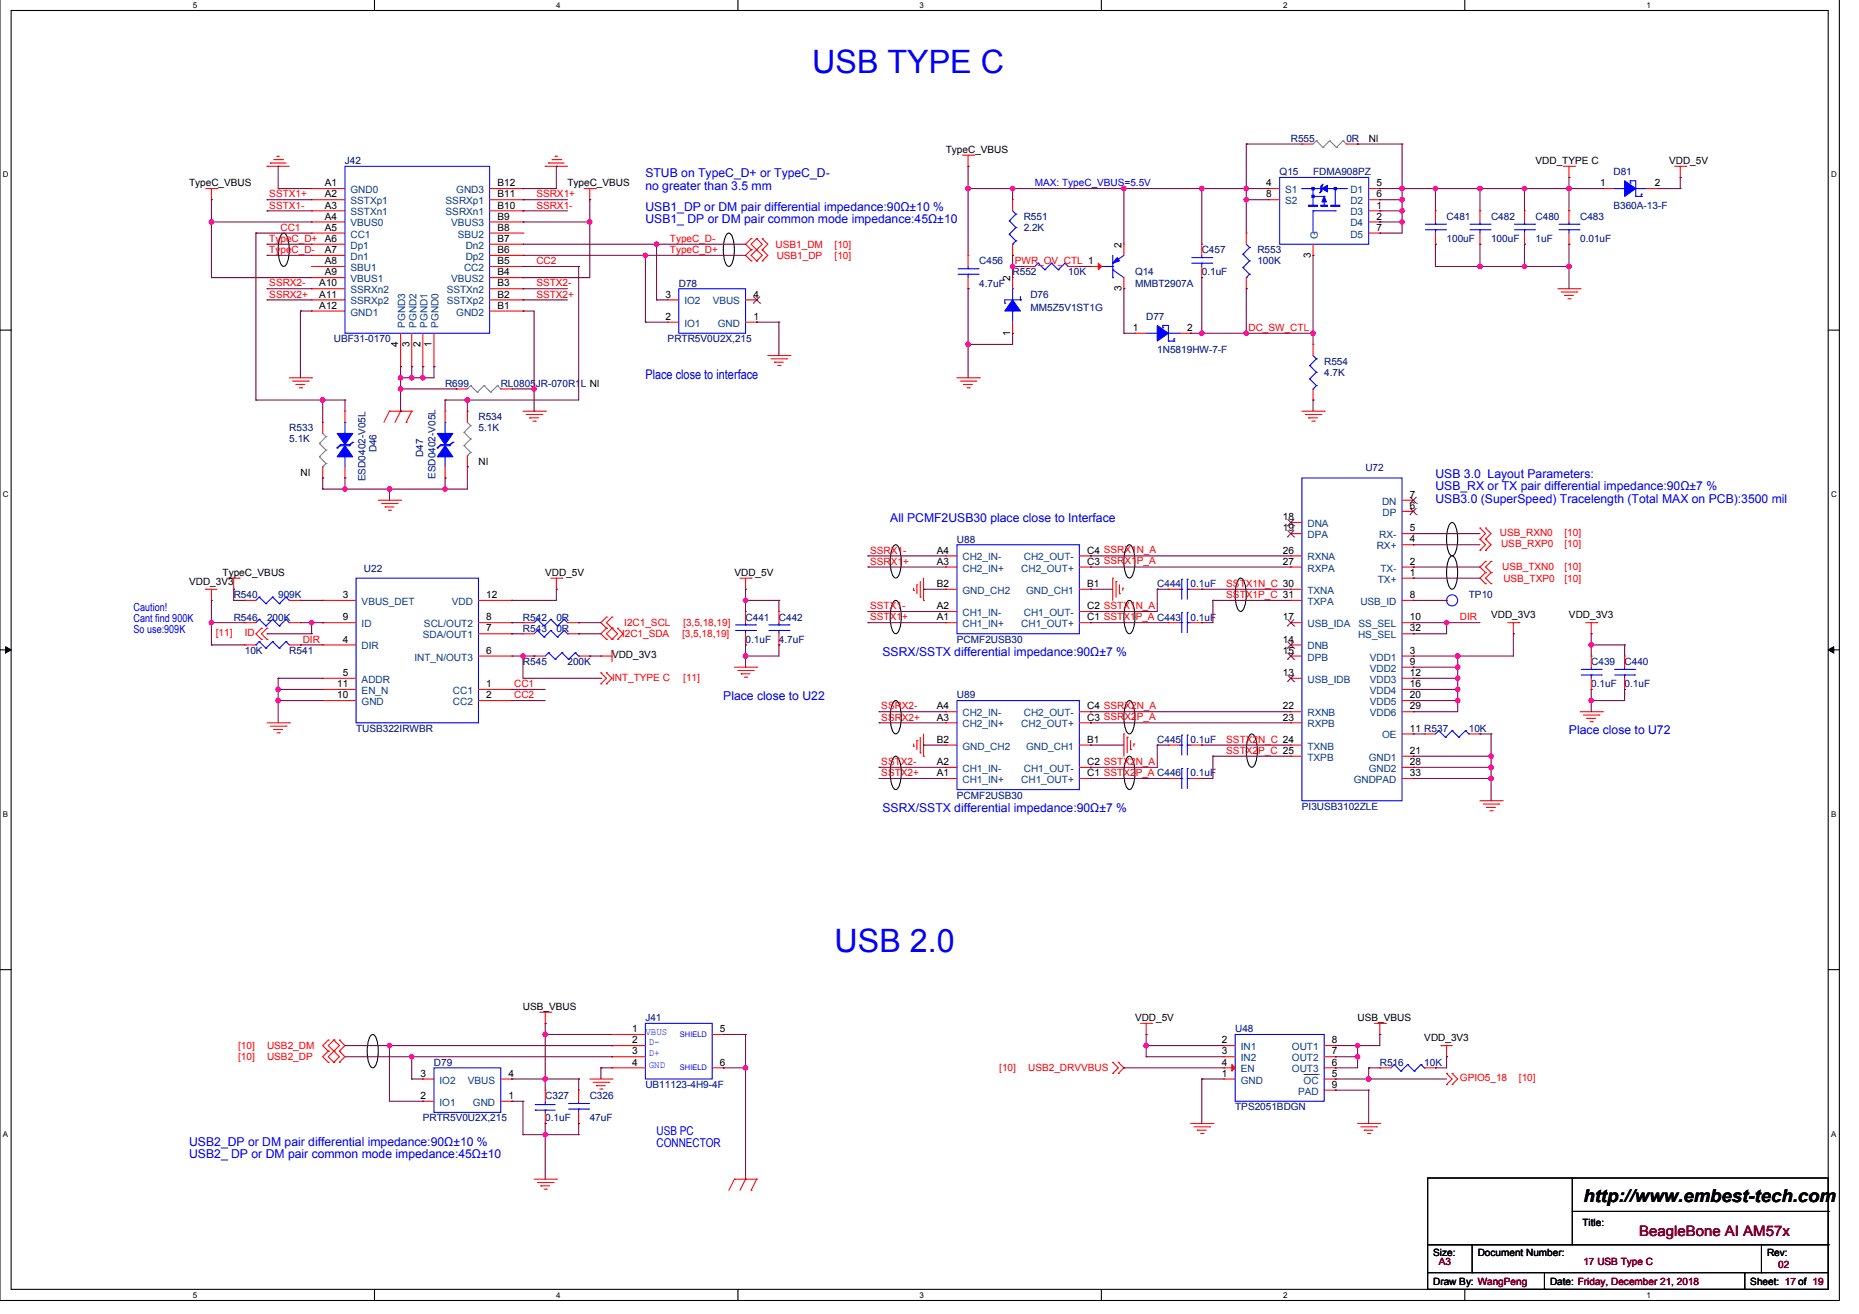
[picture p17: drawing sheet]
<svg xmlns="http://www.w3.org/2000/svg" width="297mm" height="210mm" viewBox="0 0 297 210" stroke-linecap="round" stroke-linejoin="round" font-family="sans-serif">
<defs><g id="words">
<g font-size="5.2" fill="#00f">
<text x="129.8" y="11.7">USB TYPE C</text>
<text x="133.3" y="152.1">USB 2.0</text>
</g>
<text font-size="2.8" x="253" y="192">http://www.embest-tech.com</text>
<text font-size="2.3" fill="#800000" x="261.9" y="197.4">BeagleBone AI AM57x</text>
<text font-size="2.1" fill="#00f" x="103.1" y="60.5">Place close to interface</text>
<g font-size="1.9" fill="#00f">
<text x="103.1" y="28.3">STUB on TypeC_D+ or TypeC_D-</text>
<text x="103.1" y="30.3">no greater than 3.5 mm</text>
<text x="103.1" y="33.6">USB1_DP or DM pair differential impedance:90Ω±10 %</text>
<text x="103.1" y="35.7">USB1_ DP or DM pair common mode impedance:45Ω±10</text>
<text x="229.4" y="76.3">USB 3.0 Layout Parameters:</text>
<text x="142.2" y="83.4">All PCMF2USB30 place close to Interface</text>
<text x="229.4" y="78.3">USB_RX or TX pair differential impedance:90Ω±7 %</text>
<text x="229.4" y="80.3">USB3.0 (SuperSpeed) Tracelength (Total MAX on PCB):3500 mil</text>
<text x="141" y="104.8">SSRX/SSTX differential impedance:90Ω±7 %</text>
<text x="115.6" y="111.9">Place close to U22</text>
<text x="250.7" y="117.2">Place close to U72</text>
<text x="141" y="129.7">SSRX/SSTX differential impedance:90Ω±7 %</text>
<text x="30.2" y="183">USB2_DP or DM pair differential impedance:90Ω±10 %</text>
<text x="30.2" y="185">USB2_ DP or DM pair common mode impedance:45Ω±10</text>
<text x="104.9" y="181.3">USB PC</text>
<text x="104.9" y="183.3">CONNECTOR</text>
</g>
<g font-size="1.8" fill="#00f">
<text x="21.3" y="97.5">Caution!</text>
<text x="21.3" y="99.3">Cant find 900K</text>
<text x="21.3" y="101.1">So use:909K</text>
</g>
<g font-size="1.6" fill="#000080">
<text x="206.2" y="22.7">R555</text>
<text x="215.1" y="22.7">0R</text>
<text x="55.1" y="26.2">J42</text>
<text x="204.5" y="28">Q15</text>
<text x="209.8" y="28">FDMA908PZ</text>
<text x="257.8" y="28">D81</text>
<text x="163.6" y="35.1">R551</text>
<text x="231.1" y="35.1">C481</text>
<text x="238.3" y="35.1">C482</text>
<text x="245.4" y="35.1">C480</text>
<text x="252.5" y="35.1">C483</text>
<text x="257.8" y="33.3">B360A-13-F</text>
<text x="163.6" y="36.9">2.2K</text>
<text x="192" y="40.5">C457</text>
<text x="200.9" y="40.5">R553</text>
<text x="231.1" y="38.7">100uF</text>
<text x="238.3" y="38.7">100uF</text>
<text x="245.4" y="38.7">1uF</text>
<text x="252.5" y="38.7">0.01uF</text>
<text x="108.5" y="45.8">D78</text>
<text x="156.5" y="42.2">C456</text>
<text x="156.5" y="45.8">4.7uF</text>
<text x="161.8" y="44">R552</text>
<text x="164.6" y="47.6">D76</text>
<text x="170.7" y="44">10K</text>
<text x="181.4" y="44">Q14</text>
<text x="181.4" y="45.8">MMBT2907A</text>
<text x="192" y="44">0.1uF</text>
<text x="200.9" y="42.2">100K</text>
<text x="164.6" y="49.7">MM5Z5V1ST1G</text>
<text x="183.1" y="51.1">D77</text>
<text x="53.3" y="54.7">UBF31-0170</text>
<text x="106.7" y="54.7">PRTR5V0U2X,215</text>
<text x="184.9" y="56.5">1N5819HW-7-F</text>
<text x="211.6" y="58.2">R554</text>
<text x="71.1" y="61.8">R699</text>
<text x="80" y="61.8">RL0805JR-070R1L NI</text>
<text x="211.6" y="60">4.7K</text>
<text x="46.2" y="68.9">R533</text>
<text x="46.2" y="70.7">5.1K</text>
<text x="76.5" y="67.1">R534</text>
<text x="76.5" y="68.9">5.1K</text>
<text x="58.4" y="76.9" transform="rotate(-90 58.4 76.9)">ESD0402-V05L</text>
<text x="60.2" y="72.3" transform="rotate(-90 60.2 72.3)">D46</text>
<text x="67.6" y="73" transform="rotate(-90 67.6 73)">D47</text>
<text x="69.6" y="76.5" transform="rotate(-90 69.6 76.5)">ESD0402-V05L</text>
<text x="218.2" y="75.3">U72</text>
<text x="152.9" y="86.7">U88</text>
<text x="37.3" y="95.6">R540</text>
<text x="44.4" y="95.6">909K</text>
<text x="58.1" y="91.3">U22</text>
<text x="184.9" y="93.8">C444</text>
<text x="190.2" y="93.8">0.1uF</text>
<text x="234.7" y="95.6">TP10</text>
<text x="37.3" y="99.1">R546</text>
<text x="42.7" y="99.1">200K</text>
<text x="83.6" y="100.9">R543</text>
<text x="83.6" y="99.1">R542</text>
<text x="88.9" y="100.9">0R</text>
<text x="88.9" y="99.1">0R</text>
<text x="119.1" y="99.1">C441</text>
<text x="124.5" y="99.1">C442</text>
<text x="190.2" y="99.1">0.1uF</text>
<text x="39.1" y="104.5">10K</text>
<text x="46.2" y="104.5">R541</text>
<text x="83.6" y="106.2">R545</text>
<text x="90.7" y="106.2">200K</text>
<text x="119.1" y="102.7">0.1uF</text>
<text x="124.5" y="102.7">4.7uF</text>
<text x="152.9" y="102.7">PCMF2USB30</text>
<text x="254.3" y="106.2">C439</text>
<text x="259.6" y="106.2">C440</text>
<text x="152.9" y="111.6">U89</text>
<text x="254.3" y="109.8">0.1uF</text>
<text x="259.6" y="109.8">0.1uF</text>
<text x="56.9" y="116.9">TUSB322IRWBR</text>
<text x="184.9" y="118.7">C445</text>
<text x="190.2" y="118.7">0.1uF</text>
<text x="234.7" y="116.9">10K</text>
<text x="190.2" y="124">0.1uF</text>
<text x="152.9" y="127.6">PCMF2USB30</text>
<text x="208" y="129.4">PI3USB3102ZLE</text>
<text x="103.1" y="163.1">J41</text>
<text x="197.4" y="164.9">U48</text>
<text x="69.3" y="170.2">D79</text>
<text x="103.1" y="173.8">UB11123-4H9-4F</text>
<text x="220.5" y="170.2">R516</text>
<text x="227.6" y="170.2">10K</text>
<text x="67.6" y="179.1">PRTR5V0U2X,215</text>
<text x="87.1" y="175.6">C327</text>
<text x="87.1" y="179.1">0.1uF</text>
<text x="94.2" y="175.6">C326</text>
<text x="94.2" y="179.1">47uF</text>
<text x="197.4" y="177.4">TPS2051BDGN</text>
</g>
<g font-size="1.6">
<text x="218.7" y="22.7">NI</text>
<text x="30.2" y="29.8">TypeC_VBUS</text>
<text x="51.9" y="29.8">A1</text>
<text x="79.5" y="29.8">B12</text>
<text x="90.7" y="29.8">TypeC_VBUS</text>
<text x="151.1" y="24.5">TypeC_VBUS</text>
<text x="202.3" y="29.8">4</text>
<text x="219.9" y="29.8">5</text>
<text x="245.4" y="26.2">VDD_TYPE C</text>
<text x="255.7" y="29.8">1</text>
<text x="264.4" y="29.8">2</text>
<text x="266.7" y="26.2">VDD_5V</text>
<text x="51.9" y="31.5">A2</text>
<text x="51.9" y="33.3">A3</text>
<text x="51.9" y="35.1">A4</text>
<text x="79.5" y="35.1">B9</text>
<text x="79.5" y="33.3">B10</text>
<text x="79.5" y="31.5">B11</text>
<text x="202.3" y="31.5">8</text>
<text x="219.9" y="31.5">6</text>
<text x="219.9" y="33.3">1</text>
<text x="219.9" y="35.1">2</text>
<text x="51.9" y="36.9">A5</text>
<text x="51.9" y="38.6">A6</text>
<text x="51.9" y="40.4">A7</text>
<text x="79.5" y="40.4">B6</text>
<text x="79.5" y="38.6">B7</text>
<text x="79.5" y="36.9">B8</text>
<text x="179.2" y="39.5" transform="rotate(-90 179.2 39.5)">2</text>
<text x="209.4" y="41.2" transform="rotate(-90 209.4 41.2)">3</text>
<text x="219.9" y="36.9">7</text>
<text x="51" y="45.8">A10</text>
<text x="51" y="47.5">A11</text>
<text x="51.9" y="42.2">A8</text>
<text x="51.9" y="44">A9</text>
<text x="79.5" y="47.5">B2</text>
<text x="79.5" y="45.8">B3</text>
<text x="79.5" y="44">B4</text>
<text x="79.5" y="42.2">B5</text>
<text x="106.3" y="47.5">3</text>
<text x="120.4" y="47.5">4</text>
<text x="161.4" y="44.9" transform="rotate(-90 161.4 44.9)">2</text>
<text x="179.2" y="46.5" transform="rotate(-90 179.2 46.5)">3</text>
<text x="51" y="49.3">A12</text>
<text x="79.5" y="49.3">B1</text>
<text x="106.3" y="51.1">2</text>
<text x="120.4" y="51.1">1</text>
<text x="161.4" y="53.6" transform="rotate(-90 161.4 53.6)">1</text>
<text x="181" y="52.9">1</text>
<text x="189.7" y="52.9">2</text>
<text x="63.6" y="55.4" transform="rotate(-90 63.6 55.4)">4</text>
<text x="65.4" y="55.4" transform="rotate(-90 65.4 55.4)">3</text>
<text x="67.2" y="55.4" transform="rotate(-90 67.2 55.4)">2</text>
<text x="69" y="55.4" transform="rotate(-90 69 55.4)">1</text>
<text x="48" y="76">NI</text>
<text x="76.5" y="74.2">NI</text>
<text x="205" y="83.1">18</text>
<text x="225.3" y="81.3">6</text>
<text x="225.3" y="79.5">7</text>
<text x="149.7" y="88.4">A4</text>
<text x="173.7" y="88.4">C4 SSRX1N_A</text>
<text x="205" y="84.9">19</text>
<text x="205" y="88.4">26</text>
<text x="225.3" y="86.6">4</text>
<text x="225.3" y="84.9">5</text>
<text x="30.2" y="93.4">VDD_3V3</text>
<text x="35.6" y="92">TypeC_VBUS</text>
<text x="54.8" y="95.5">3</text>
<text x="77.7" y="95.5">12</text>
<text x="87.1" y="92">VDD_5V</text>
<text x="117.3" y="92">VDD_5V</text>
<text x="149.7" y="90.2">A3</text>
<text x="149.7" y="93.8">B2</text>
<text x="173.7" y="93.8">B1</text>
<text x="173.7" y="90.2">C3 SSRX1P_A</text>
<text x="205" y="90.2">27</text>
<text x="225.3" y="92">1</text>
<text x="225.3" y="90.2">2</text>
<text x="225.3" y="95.5">8</text>
<text x="54.8" y="99.1">9</text>
<text x="77.7" y="100.9">7</text>
<text x="77.7" y="99.1">8</text>
<text x="149.7" y="97.3">A2</text>
<text x="149.7" y="99.1">A1</text>
<text x="173.7" y="99.1">C1 SSTX1P_A C443</text>
<text x="173.7" y="97.3">C2 SSTX1N_A</text>
<text x="205" y="99.1">17</text>
<text x="225.3" y="99.1">10</text>
<text x="225.3" y="100.9">32</text>
<text x="238.3" y="98.8">VDD_3V3</text>
<text x="250.7" y="98.8">VDD_3V3</text>
<text x="54.8" y="102.7">4</text>
<text x="54.8" y="108">5</text>
<text x="77.7" y="104.4">6</text>
<text x="97.8" y="105.2">VDD_3V3</text>
<text x="205" y="108">13</text>
<text x="205" y="102.7">14</text>
<text x="205" y="104.4">15</text>
<text x="225.3" y="104.4">3</text>
<text x="225.3" y="106.2">9</text>
<text x="225.3" y="108">12</text>
<text x="53.9" y="111.5">10</text>
<text x="53.9" y="109.8">11</text>
<text x="77.7" y="109.8">1</text>
<text x="77.7" y="111.5">2</text>
<text x="149.7" y="113.3">A4</text>
<text x="173.7" y="113.3">C4 SSRX2N_A</text>
<text x="205" y="113.3">22</text>
<text x="225.3" y="109.8">16</text>
<text x="225.3" y="111.5">20</text>
<text x="225.3" y="113.3">29</text>
<text x="149.7" y="115.1">A3</text>
<text x="149.7" y="118.7">B2</text>
<text x="173.7" y="118.7">B1</text>
<text x="173.7" y="115.1">C3 SSRX2P_A</text>
<text x="205" y="115.1">23</text>
<text x="225.3" y="116.9">11 R537</text>
<text x="149.7" y="122.2">A2</text>
<text x="149.7" y="124">A1</text>
<text x="173.7" y="124">C1 SSTX2P_A C446</text>
<text x="173.7" y="122.2">C2 SSTX2N_A</text>
<text x="225.3" y="120.4">21</text>
<text x="225.3" y="122.2">28</text>
<text x="225.3" y="124">33</text>
<text x="83.6" y="161.4">USB_VBUS</text>
<text x="101" y="164.9">1</text>
<text x="101" y="166.7">2</text>
<text x="115" y="164.9">5</text>
<text x="181.4" y="163.1">VDD_5V</text>
<text x="195.2" y="166.7">2</text>
<text x="212.8" y="166.7">8</text>
<text x="216.9" y="163.1">USB_VBUS</text>
<text x="227.6" y="166.3">VDD_3V3</text>
<text x="67.2" y="172">3</text>
<text x="81.3" y="172">4</text>
<text x="101" y="168.4">3</text>
<text x="101" y="170.2">4</text>
<text x="115" y="170.2">6</text>
<text x="195.2" y="172">1</text>
<text x="195.2" y="168.4">3</text>
<text x="195.2" y="170.2">4</text>
<text x="212.8" y="170.2">6</text>
<text x="212.8" y="168.4">7</text>
<text x="212.8" y="172">5</text>
<text x="212.8" y="173.8">9</text>
<text x="67.2" y="175.5">2</text>
<text x="81.3" y="175.5">1</text>
<text x="252.8" y="195.8">Title:</text>
<text x="229" y="200.7">Size:</text>
<text x="236.1" y="200.7">Document Number:</text>
<text x="282.3" y="200.7">Rev:</text>
<text x="229" y="205.3">Draw By: WangPeng</text>
<text x="247.7" y="205.3">Date: Friday, December 21, 2018</text>
<text x="279.7" y="205.3">Sheet: 17 of 19</text>
</g>
<g font-size="1.6" fill="#00f">
<text x="165.4" y="29.8">MAX: TypeC_VBUS=5.5V</text>
<text x="103.1" y="165.3">VBUS</text>
<text x="103.7" y="166.9">D-</text>
<text x="103.7" y="168.7">D+</text>
<text x="103.7" y="170.6">GND</text>
</g>
<g font-size="1.6" fill="#f00">
<text x="43" y="31.5">SSTX1+</text>
<text x="43" y="33.3">SSTX1-</text>
<text x="85.7" y="31.5">SSRX1+</text>
<text x="85.7" y="33.3">SSRX1-</text>
<text x="43" y="38.6">TypeC_D+</text>
<text x="43" y="40.4">TypeC_D-</text>
<text x="44.8" y="36.9">CC1</text>
<text x="107" y="38.6">TypeC_D-</text>
<text x="107" y="40.4">TypeC_D+</text>
<text x="123.9" y="39.6">USB1_DM</text>
<text x="124.1" y="41.3">USB1_DP</text>
<text x="133.3" y="41.3">[10]</text>
<text x="133.3" y="39.6">[10]</text>
<text x="43" y="45.8">SSRX2-</text>
<text x="43" y="47.5">SSRX2+</text>
<text x="85.7" y="42.2">CC2</text>
<text x="85.7" y="45.8">SSTX2-</text>
<text x="85.7" y="47.5">SSTX2+</text>
<text x="162.2" y="42.2">PWR_OV_CTL 1</text>
<text x="199.5" y="52.8">DC_SW_CTL</text>
<text x="139" y="88.4">SSRX1-</text>
<text x="239.7" y="85.6">USB_RXN0</text>
<text x="239.9" y="87.4">USB_RXP0</text>
<text x="250" y="85.6">[10]</text>
<text x="250" y="87.4">[10]</text>
<text x="139" y="90.2">SSRX1+</text>
<text x="195.9" y="95.5">SSTX1P_C 31</text>
<text x="195.9" y="93.7">SSTX1N_C 30</text>
<text x="240" y="91.1">USB_TXN0</text>
<text x="240.2" y="92.9">USB_TXP0</text>
<text x="250" y="91.1">[10]</text>
<text x="250" y="92.9">[10]</text>
<text x="34.5" y="101.6">[11]</text>
<text x="39.1" y="101.6">ID</text>
<text x="99.4" y="101.8">I2C1_SDA</text>
<text x="99.7" y="100">I2C1_SCL</text>
<text x="109" y="101.8">[3,5,18,19]</text>
<text x="109.2" y="100">[3,5,18,19]</text>
<text x="139" y="99.1">SSTX1+</text>
<text x="139" y="97.3">SSTX1-</text>
<text x="233.3" y="99.1">DIR</text>
<text x="48.4" y="102.7">DIR</text>
<text x="82.1" y="109.8">CC1</text>
<text x="82.1" y="111.6">CC2</text>
<text x="97.8" y="108.7">INT_TYPE C</text>
<text x="109.2" y="108.7">[11]</text>
<text x="140.8" y="113.3">SSRX2-</text>
<text x="140.8" y="115.1">SSRX2+</text>
<text x="195.9" y="118.6">SSTX2N_C 24</text>
<text x="140.8" y="124">SSTX2+</text>
<text x="140.8" y="122.2">SSTX2-</text>
<text x="195.9" y="120.4">SSTX2P_C 25</text>
<text x="38" y="167.6">[10]</text>
<text x="42.7" y="167.6">USB2_DM</text>
<text x="38" y="169.4">[10]</text>
<text x="42.7" y="169.4">USB2_DP</text>
<text x="159.7" y="171.1">[10]</text>
<text x="164.3" y="171.1">USB2_DRVVBUS</text>
<text x="233.3" y="172.7">GPIO5_18</text>
<text x="242.7" y="172.7">[10]</text>
</g>
<g font-size="1.6" fill="#004080">
<text x="56" y="30.8">GND0</text>
<text x="56" y="32.6">SSTXp1</text>
<text x="56" y="34.4">SSTXn1</text>
<text x="71.2" y="34.4">SSRXn1</text>
<text x="71.2" y="32.6">SSRXp1</text>
<text x="72.9" y="30.8">GND3</text>
<text x="205.4" y="30.8">S1</text>
<text x="205.4" y="32.6">S2</text>
<text x="215.8" y="30.8">D1</text>
<text x="215.8" y="32.6">D2</text>
<text x="215.8" y="34.4">D3</text>
<text x="56" y="36.2">VBUS0</text>
<text x="56" y="38">CC1</text>
<text x="56" y="39.7">Dp1</text>
<text x="56" y="41.5">Dn1</text>
<text x="72.1" y="36.2">VBUS3</text>
<text x="73.2" y="38">SBU2</text>
<text x="74.4" y="41.5">Dp2</text>
<text x="74.4" y="39.7">Dn2</text>
<text x="210.5" y="38.1" transform="rotate(-90 210.5 38.1)">G</text>
<text x="215.8" y="36.2">D4</text>
<text x="215.8" y="38">D5</text>
<text x="56" y="43.3">SBU1</text>
<text x="56" y="45.1">VBUS1</text>
<text x="56" y="46.8">SSRXn2</text>
<text x="71.4" y="46.8">SSTXn2</text>
<text x="72.1" y="45.1">VBUS2</text>
<text x="74.1" y="43.3">CC2</text>
<text x="56" y="48.6">SSRXp2</text>
<text x="56" y="50.4">GND1</text>
<text x="64.7" y="52.3" transform="rotate(-90 64.7 52.3)">PGND3</text>
<text x="66.5" y="52.3" transform="rotate(-90 66.5 52.3)">PGND2</text>
<text x="68.3" y="52.3" transform="rotate(-90 68.3 52.3)">PGND1</text>
<text x="70.1" y="52.3" transform="rotate(-90 70.1 52.3)">PGND0</text>
<text x="71.4" y="48.6">SSTXp2</text>
<text x="72.9" y="50.4">GND2</text>
<text x="109.3" y="52.2">IO1</text>
<text x="109.3" y="48.6">IO2</text>
<text x="113.9" y="48.6">VBUS</text>
<text x="114.7" y="52.2">GND</text>
<text x="220.8" y="80.6">DN</text>
<text x="220.9" y="82.4">DP</text>
<text x="153.8" y="89.5">CH2_IN-</text>
<text x="163.6" y="89.5">CH2_OUT-</text>
<text x="208.9" y="84.2">DNA</text>
<text x="208.9" y="86">DPA</text>
<text x="208.9" y="89.5">RXNA</text>
<text x="220" y="87.7">RX+</text>
<text x="220.4" y="86">RX-</text>
<text x="153.8" y="91.3">CH2_IN+</text>
<text x="153.8" y="94.9">GND_CH2</text>
<text x="163.2" y="91.3">CH2_OUT+</text>
<text x="163.9" y="94.9">GND_CH1</text>
<text x="208.9" y="91.3">RXPA</text>
<text x="208.9" y="94.9">TXNA</text>
<text x="220.2" y="93.1">TX+</text>
<text x="220.6" y="91.3">TX-</text>
<text x="57.8" y="96.6">VBUS_DET</text>
<text x="57.8" y="100.2">ID</text>
<text x="67.6" y="102">SDA/OUT1</text>
<text x="67.7" y="100.2">SCL/OUT2</text>
<text x="72.2" y="96.6">VDD</text>
<text x="153.8" y="98.4">CH1_IN-</text>
<text x="153.8" y="100.2">CH1_IN+</text>
<text x="163.2" y="100.2">CH1_OUT+</text>
<text x="163.6" y="98.4">CH1_OUT-</text>
<text x="208.9" y="100.2">USB_IDA</text>
<text x="208.9" y="96.6">TXPA</text>
<text x="217" y="102">HS_SEL</text>
<text x="217.1" y="100.2">SS_SEL</text>
<text x="217.4" y="96.6">USB_ID</text>
<text x="57.8" y="103.7">DIR</text>
<text x="66.2" y="105.5">INT_N/OUT3</text>
<text x="208.9" y="103.7">DNB</text>
<text x="208.9" y="105.5">DPB</text>
<text x="218.9" y="105.5">VDD1</text>
<text x="218.9" y="107.3">VDD2</text>
<text x="57.8" y="109.1">ADDR</text>
<text x="57.8" y="112.6">GND</text>
<text x="57.8" y="110.9">EN_N</text>
<text x="72.4" y="110.9">CC1</text>
<text x="72.4" y="112.6">CC2</text>
<text x="208.9" y="109.1">USB_IDB</text>
<text x="218.9" y="109.1">VDD3</text>
<text x="218.9" y="110.9">VDD4</text>
<text x="218.9" y="112.6">VDD5</text>
<text x="153.8" y="114.4">CH2_IN-</text>
<text x="153.8" y="116.2">CH2_IN+</text>
<text x="153.8" y="119.7">GND_CH2</text>
<text x="163.2" y="116.2">CH2_OUT+</text>
<text x="163.6" y="114.4">CH2_OUT-</text>
<text x="163.9" y="119.7">GND_CH1</text>
<text x="208.9" y="114.4">RXNB</text>
<text x="208.9" y="116.2">RXPB</text>
<text x="208.9" y="119.7">TXNB</text>
<text x="218.9" y="114.4">VDD6</text>
<text x="220.8" y="118">OE</text>
<text x="153.8" y="123.3">CH1_IN-</text>
<text x="153.8" y="125.1">CH1_IN+</text>
<text x="163.2" y="125.1">CH1_OUT+</text>
<text x="163.6" y="123.3">CH1_OUT-</text>
<text x="208.9" y="121.5">TXPB</text>
<text x="216.3" y="125.1">GNDPAD</text>
<text x="218.7" y="121.5">GND1</text>
<text x="218.7" y="123.3">GND2</text>
<text x="198.2" y="167.7">IN1</text>
<text x="206.4" y="167.7">OUT1</text>
<text x="70.2" y="173.1">IO2</text>
<text x="74.8" y="173.1">VBUS</text>
<text x="198.2" y="173.1">GND</text>
<text x="198.2" y="169.5">IN2</text>
<text x="198.2" y="171.3">EN</text>
<text x="206.4" y="171.3">OUT3</text>
<text x="206.4" y="169.5">OUT2</text>
<text x="208.3" y="173.1">OC</text>
<text x="70.2" y="176.6">IO1</text>
<text x="75.6" y="176.6">GND</text>
<text x="207.4" y="174.9">PAD</text>
</g>
<g font-size="1.6" fill="#800000">
<text x="229.9" y="202.1">A3</text>
<text x="253" y="202.1">17 USB Type C</text>
<text x="284.1" y="202.6">02</text>
</g>
<g font-size="1.3">
<text x="30.8" y="1.2">5</text>
<text x="88.9" y="1.2">4</text>
<text x="146.9" y="1.2">3</text>
<text x="205" y="1.2">2</text>
<text x="263.1" y="1.2">1</text>
<text x=".4" y="28.3">D</text>
<text x="292.6" y="28.3">D</text>
<text x=".4" y="79.4">C</text>
<text x="292.6" y="79.4">C</text>
<text x=".4" y="130.5">B</text>
<text x="292.6" y="130.5">B</text>
<text x=".4" y="181.6">A</text>
<text x="292.6" y="181.6">A</text>
<text x="30.8" y="207.3">5</text>
<text x="88.9" y="207.3">4</text>
<text x="146.9" y="207.3">3</text>
<text x="205" y="207.3">2</text>
<text x="263.1" y="207.3">1</text>
</g>
<g font-size="1.2" fill="#00f">
<text x="108.6" y="165.7">SHIELD</text>
<text x="108.6" y="171">SHIELD</text>
</g>
</g></defs>
<path d="M0 -.1v207.8h293.9v-207.8M1.8 1.7h290.3v204.3h-290.3z" fill="none" stroke="#000" stroke-width=".17"/>
<g fill="#fff">
<path d="M30.8 .1h.7v1.4h-.7z"/>
<path d="M30.8 206.1h.7v1.5h-.7z"/>
</g>
<path d="M59.8 -.1v1.8M59.8 206v1.7" fill="none" stroke="#000" stroke-width=".17"/>
<g fill="#fff">
<path d="M88.9 .1h.7v1.4h-.7z"/>
<path d="M88.9 206.1h.7v1.5h-.7z"/>
</g>
<path d="M117.9 -.1v1.8M117.9 206v1.7" fill="none" stroke="#000" stroke-width=".17"/>
<g fill="#fff">
<path d="M146.9 .1h.7v1.4h-.7z"/>
<path d="M146.9 206.1h.7v1.5h-.7z"/>
</g>
<path d="M176 -.1v1.8M176 206v1.7" fill="none" stroke="#000" stroke-width=".17"/>
<g fill="#fff">
<path d="M205 .1h.7v1.4h-.7z"/>
<path d="M205 206.1h.7v1.5h-.7z"/>
</g>
<path d="M234.1 -.1v1.8M234.1 206v1.7" fill="none" stroke="#000" stroke-width=".17"/>
<g fill="#fff">
<path d="M263.1 .1h.7v1.4h-.7z"/>
<path d="M263.1 206.1h.7v1.5h-.7z"/>
<path d="M.4 27.2h1v1.4h-1z"/>
<path d="M292.6 27.2h.9v1.4h-.9z"/>
<path d="M.4 78.3h1v1.4h-1z"/>
<path d="M292.6 78.3h.9v1.4h-.9z"/>
</g>
<path d="M0 52.7h1.8M292.1 52.7h1.8" fill="none" stroke="#000" stroke-width=".17"/>
<g fill="#fff">
<path d="M.4 129.3h.9v1.5h-.9z"/>
<path d="M292.6 129.3h.8v1.5h-.8z"/>
</g>
<path d="M0 103.8h1.8M292.1 103.8h1.8" fill="none" stroke="#000" stroke-width=".17"/>
<path d="M.9 103.3l.9 .5-.9 .5zM292.1 103.8l.9-.5v1z" fill="#000" stroke="#000" stroke-width=".16"/>
<g fill="#fff">
<path d="M.4 180.4h.9v1.4h-.9z"/>
<path d="M292.6 180.4h.8v1.4h-.8z"/>
</g>
<g fill="none" stroke="#000" stroke-width=".17">
<path d="M45.1 37.3l.2-.1a1.42 1.42 0 0 1 .8 1.4 5.5 5.5 0 0 1-.5 3.9l-.3 .1a1.42 1.42 0 0 1-.7-1.4 5.5 5.5 0 0 1 .5-3.9zM116.2 37.3l.3-.1a1.42 1.42 0 0 1 .7 1.4 5.5 5.5 0 0 1-.5 3.9l-.2 .1a1.42 1.42 0 0 1-.8-1.4 5.5 5.5 0 0 1 .5-3.9zM142.9 96l.2-.1a1.42 1.42 0 0 1 .8 1.3 5.5 5.5 0 0 1-.5 3.9l-.3 .1a1.42 1.42 0 0 1-.7-1.3 5.5 5.5 0 0 1 .5-3.9zM142.9 87.1l.2-.1a1.42 1.42 0 0 1 .8 1.3 5.5 5.5 0 0 1-.5 3.9l-.3 .1a1.42 1.42 0 0 1-.7-1.3 5.5 5.5 0 0 1 .5-3.9zM180.2 87.1l.3-.1a1.42 1.42 0 0 1 .7 1.3 5.5 5.5 0 0 1-.5 3.9l-.2 .1a1.42 1.42 0 0 1-.8-1.3 5.5 5.5 0 0 1 .5-3.9zM180.2 96l.3-.1a1.42 1.42 0 0 1 .7 1.3 5.5 5.5 0 0 1-.5 3.9l-.2 .1a1.42 1.42 0 0 1-.8-1.3 5.5 5.5 0 0 1 .5-3.9zM198 92.4h.2a1.42 1.42 0 0 1 .8 1.3 5.5 5.5 0 0 1-.5 3.9l-.3 .1a1.42 1.42 0 0 1-.7-1.3 5.5 5.5 0 0 1 .5-4zM231.8 83.6l.2-.1a1.42 1.42 0 0 1 .8 1.3 5.5 5.5 0 0 1-.5 3.9l-.3 .1a1.42 1.42 0 0 1-.7-1.3 5.5 5.5 0 0 1 .5-3.9zM231.8 88.9l.2-.1a1.42 1.42 0 0 1 .8 1.3 5.5 5.5 0 0 1-.5 3.9l-.3 .1a1.42 1.42 0 0 1-.7-1.3 5.5 5.5 0 0 1 .5-3.9zM142.9 112l.2-.1a1.42 1.42 0 0 1 .8 1.3 5.5 5.5 0 0 1-.5 3.9l-.3 .1a1.42 1.42 0 0 1-.7-1.3 5.5 5.5 0 0 1 .5-3.9zM180.2 112l.3-.1a1.42 1.42 0 0 1 .7 1.3 5.5 5.5 0 0 1-.5 3.9l-.2 .1a1.42 1.42 0 0 1-.8-1.3 5.5 5.5 0 0 1 .5-3.9zM199.8 117.3l.2-.1a1.42 1.42 0 0 1 .8 1.4 5.5 5.5 0 0 1-.5 3.9l-.3 .1a1.42 1.42 0 0 1-.7-1.3 5.5 5.5 0 0 1 .5-4z"/>
<path d="M142.9 120.9l.2-.1a1.42 1.42 0 0 1 .8 1.3 5.5 5.5 0 0 1-.5 3.9l-.3 .1a1.42 1.42 0 0 1-.7-1.3 5.5 5.5 0 0 1 .5-3.9zM180.2 120.9l.3-.1a1.42 1.42 0 0 1 .7 1.3 5.5 5.5 0 0 1-.5 3.9l-.2 .1a1.42 1.42 0 0 1-.8-1.3 5.5 5.5 0 0 1 .5-3.9zM0 154.9h1.8M292.1 154.9h1.8M59.3 165.3h.3a1.42 1.42 0 0 1 .7 1.3 5.5 5.5 0 0 1-.5 3.9l-.2 .1a1.42 1.42 0 0 1-.8-1.3 5.5 5.5 0 0 1 .5-4zM228.1 188.2h64v17.8h-64zM228.1 198.9h64M235.2 198.9v4.4M251.2 188.2h.1M251.2 188.2v10.7M251.2 193.5h40.9M281.5 198.9v4.4"/>
<path d="M292.1 198.9h.1M292.1 193.5h.1M228.1 203.3h.1M228.1 203.3h64M235.2 203.3h.1M246.8 206h.1M246.8 203.3v2.7M278.8 206h.1M278.8 203.3v2.7M281.5 203.3h.1"/>
</g>
<g fill="none" stroke="#f00" stroke-width=".17">
<path d="M32.9 30.1h1.8M33.8 31.9h.1M33.8 30.1v1.8M34.7 30.1h.1M42.7 26.6h.1M42.7 26.6h3.5M43.2 26h.1M43.2 26h2.5M43.7 25.5h1.5M44.3 25h.1M44.3 25h.3M45.2 25.5h.1"/>
<path d="M49.8 30.1h.1M49.8 31.9h.1M49.8 33.7h.1M49.8 35.5h.1M49.8 37.2h.1M49.8 39h.1M49.8 30.1h5.3M49.8 31.9h5.3M49.8 33.7h5.3M49.8 35.5h5.3M49.8 37.2h5.3M49.8 39h5.3"/>
<path d="M78.2 30.1h5.4M78.2 31.9h5.4M78.2 33.7h5.4M78.2 35.5h5.4M78.2 37.2h5.4M78.2 39h5.4M83.6 39h.1M83.6 37.2h.1M83.6 35.5h.1M83.6 33.7h.1M83.6 31.9h.1M83.6 30.1h.1"/>
<path d="M87.1 26.6h.1M87.1 26.6h3.6M87.7 26h.1M87.7 26h2.4M88.2 25.5h1.4M88.7 25h.1M88.7 25h.4M89.6 25.5h.1M93.3 30.1h1.8M94.2 31.9h.1M94.2 30.1v1.8M95.1 30.1h.1"/>
<path d="M120 39.9h.1M120 38.1h.1M120 39.9l-.9 .9 .9 .9M120 38.1l-.9 .9 .9 .9M120.9 39.9h.1M120.9 38.1h.1M120.9 38.1l-.9 .9 1.8 1.8-.9 .9M120.9 38.1l.9 .9-1.8 1.8 .9 .9M121.8 39.9h.1M121.8 38.1h.1M121.8 39.9l.9 .9-.9 .9M121.8 38.1l.9 .9-.9 .9"/>
<path d="M153.8 24.8h1.8M154.7 26.6h.1M154.7 24.8v1.8M155.6 24.8h.1M161.8 31.9h.1M161.8 31.9v1.8M161.8 39v1.8M179.6 39h.1M179.6 39v1.8M192 39h.1M192 39v1.8M199.1 37.2h.1"/>
<path d="M199.1 37.2v1.8M202.7 30.1h.1M202.7 31.9h.1M202.7 30.1h1.8M202.7 31.9h1.8M208 23h.1M208 23h1.8M209.8 39v1.8M215.1 23h1.8M216.9 23h.1M218.7 30.1h1.8M218.7 31.9h1.8"/>
<path d="M218.7 33.7h1.8M218.7 35.5h1.8M218.7 37.2h1.8M220.5 30.1h.1M220.5 31.9h.1M220.5 33.7h.1M220.5 35.5h.1M220.5 37.2h.1M229.4 33.7h.1M229.4 39h.1M229.4 33.7v1.8M229.4 37.2v1.8"/>
<path d="M236.5 33.7h.1M236.5 39h.1M236.5 33.7v1.8M236.5 37.2v1.8M243.6 33.7h.1M243.6 39h.1M243.6 33.7v1.8M243.6 37.2v1.8M249.8 26.6h1.8M250.7 28.3h.1M250.7 33.7h.1M250.7 39h.1"/>
<path d="M250.7 26.6v1.7M250.7 33.7v1.8M250.7 37.2v1.8M251.6 26.6h.1M256 30.1h.1M256 30.1h1.8M263.1 30.1h1.8M264.9 30.1h.1M267.6 26.6h1.8M268.5 28.3h.1M268.5 26.6v1.7M269.4 26.6h.1"/>
<path d="M49.8 40.8h.1M49.8 42.6h.1M49.8 44.3h.1M49.8 46.1h.1M49.8 47.9h.1M49.8 49.7h.1M49.8 46.1h5.3M49.8 42.6h5.3M49.8 47.9h5.3M49.8 40.8h5.3M49.8 44.3h5.3M49.8 49.7h5.3"/>
<path d="M64 58.6h.1M64 53.2v5.4M65.8 58.6h.1M65.8 53.2v5.4M67.6 58.6h.1M67.6 53.2v5.4M69.3 58.6h.1M69.3 53.2v5.4M78.2 46.1h5.4M78.2 42.6h5.4M78.2 47.9h5.4M78.2 40.8h5.4"/>
<path d="M78.2 44.3h5.4M78.2 49.7h5.4M83.6 49.7h.1M83.6 47.9h.1M83.6 46.1h.1M83.6 44.3h.1M83.6 42.6h.1M83.6 40.8h.1M106.7 51.5h.1M106.7 47.9h.1M106.7 51.5h1.8M106.7 47.9h1.8"/>
<path d="M119.1 51.5h1.8M119.1 47.9h1.8M120 41.7h.1M120.9 41.7h.1M120.9 51.5h.1M120.9 47.9h.1M121.8 41.7h.1M122.7 56.8h3.5M123.2 57.3h2.5M123.8 57.9h.1M123.8 57.9h1.4M124.3 58.4h.3"/>
<path d="M124.6 58.4h.1M125.7 57.3h.1M126.2 56.8h.1M154.7 40.8h.1M154.7 46.1h.1M154.7 40.8v1.8M154.7 44.3v1.8M161.8 53.2h.1M161.8 44.3h.1M161.8 40.8h.1M161.8 44.3v1.8M161.8 51.5v1.7"/>
<path d="M163.6 42.6h.1M163.6 42.6h1.8M170.7 42.6h1.8M172.5 42.6h.1M174.2 42.6h.1M174.2 42.6h1.8M179.6 46.1h.1M179.6 44.3v1.8M181.4 53.2h.1M181.4 53.2h1.7M188.5 53.2h1.7M190.2 53.2h.1"/>
<path d="M192 44.3h.1M192 42.6v1.7M199.1 46.1h.1M199.1 44.3v1.8M209.8 55h.1M209.8 40.8h.1M209.8 55v1.8M248.9 46.1h3.6M249.4 46.7h2.5M250 47.2h.1M250 47.2h1.4M250.5 47.7h.4"/>
<path d="M250.9 47.7h.1M251.9 46.7h.1M252.5 46.1h.1M46.2 60.3h3.6M46.8 60.9h2.5M47.3 61.4h.1M47.3 61.4h1.4M47.8 61.9h.4M48.2 61.9h.1M49.3 60.9h.1M49.8 60.3h.1M51.6 67.5h.1"/>
<path d="M51.6 76.4h.1M51.6 67.5v1.7M51.6 74.6v1.8M55.1 76.4h.1M55.1 65.7h.1M55.1 65.7v1.8M55.1 74.6v1.8M60.5 79.9h3.5M62.2 65.7h.1M62.2 65.7h3.6M62.2 65.7l-.9 1.8M64 79.9h.1"/>
<path d="M64 65.7h.1M64 65.7l-.9 1.8M64.9 67.5h.1M65.8 65.7h.1M65.8 65.7l-.9 1.8M71.1 76.4h.1M71.1 65.7h.1M71.1 65.7v1.8M71.1 74.6v1.8M72.9 62.1h.1M72.9 62.1h1.8M74.7 65.7h.1"/>
<path d="M74.7 74.6h.1M74.7 65.7v1.8M74.7 72.8v1.8M80 62.1h1.8M81.8 62.1h.1M83.6 65.7h3.5M84.1 66.2h2.5M84.6 66.8h.1M84.6 66.8h1.5M85.2 67.3h.3M85.5 67.3h.1M86.6 66.2h.1"/>
<path d="M87.1 65.7h.1M152.9 60.3h3.6M153.4 60.9h2.5M154 61.4h.1M154 61.4h1.4M154.5 61.9h.4M154.9 61.9h.1M155.9 60.9h.1M156.5 60.3h.1M208 65.7h3.6M208.6 66.2h2.5M209.1 66.8h.1"/>
<path d="M209.1 66.8h1.4M209.6 67.3h.4M209.8 63.9h.1M209.8 62.1v1.8M210 67.3h.1M211.1 66.2h.1M211.6 65.7h.1M224 79.9h1.8M225.8 79.9h.1M32.9 94.1h.1M32.9 94.1h1.8M33.8 95.9h.1"/>
<path d="M33.8 94.1v1.8M36.4 92.4h1.8M37.3 94.1h.1M37.3 92.4v1.7M38.2 92.4h.1M39.1 95.9h.1M39.1 99.5h.1M39.1 99.5h1.8M39.1 95.9h1.8M46.2 99.5h1.8M46.2 95.9h1.8M48 95.9h.1"/>
<path d="M48 99.5h.1M51.6 95.9h.1M51.6 99.5h.1M51.6 99.5h5.3M51.6 95.9h5.3M61 80.4h2.5M61.5 81h.1M61.5 81h1.4M62.1 81.5h.3M62.4 81.5h.1M63.5 80.4h.1M76.5 99.5h5.3"/>
<path d="M76.5 95.9h5.3M81.8 99.5h.1M81.8 95.9h.1M83.6 99.5h.1M83.6 99.5h1.7M88 92.4h1.8M88.9 94.1h.1M88.9 92.4v1.7M89.8 92.4h.1M90.7 99.5h1.8M92.5 99.5h.1M96.9 98.6h.1"/>
<path d="M96.9 98.6l-.9 .9 .9 .9M97.8 98.6h.1M97.8 98.6l-.9 .9 1.8 1.7-.9 .9M118.2 92.4h1.8M119.1 94.1h.1M119.1 97.7h.1M119.1 92.4v1.7M119.1 97.7v1.8M120 92.4h.1M124.5 97.7h.1M124.5 97.7v1.8M146 94.3h.1"/>
<path d="M146 94v.3M146.5 93.4h.1M146.5 93.4v1.4M147 95.4h.1M147 92.9v2.5M147.6 95.9h.1M147.6 92.4v3.5M151.1 88.8h.1M151.1 90.6h.1M151.1 94.1h.1M151.1 97.7h.1M151.1 99.5h.1"/>
<path d="M151.1 99.5h1.8M151.1 94.1h1.8M151.1 97.7h1.8M151.1 90.6h1.8M151.1 88.8h1.8M172.5 99.5h1.7M172.5 94.1h1.7M172.5 97.7h1.7M172.5 90.6h1.7M172.5 88.8h1.7M174.2 99.5h.1M174.2 97.7h.1"/>
<path d="M174.2 94.1h.1M174.2 90.6h.1M174.2 88.8h.1M177.8 92.4h.1M177.8 92.4v3.5M178.3 92.9h.1M178.3 92.9v2.5M178.9 94.8h.1M178.9 93.4v1.4M179.4 94h.1M179.4 94v.3M186.7 94.1h.1"/>
<path d="M186.7 99.5h.1M186.7 99.5h1.8M186.7 94.1h1.8M190.2 99.5h1.8M190.2 94.1h1.8M192 94.1h.1M192 99.5h.1M206.2 99.5h.1M206.2 83.5h.1M206.2 85.2h.1M206.2 88.8h.1M206.2 90.6h.1"/>
<path d="M206.2 94.1h.1M206.2 95.9h.1M206.2 99.5h1.8M206.2 94.1h1.8M206.2 95.9h1.8M206.2 90.6h1.8M206.2 88.8h1.8M206.2 85.2h1.8M206.2 83.5h1.8M224 99.5h1.8M224 92.4h1.8M224 95.9h1.8"/>
<path d="M224 90.6h1.8M224 87h1.8M224 85.2h1.8M224 81.7h1.8M225.8 92.4h.1M225.8 90.6h.1M225.8 87h.1M225.8 85.2h.1M225.8 81.7h.1M225.8 95.9h.1M225.8 99.5h.1M231.1 95.9h.1"/>
<path d="M236.5 84.4h.1M236.5 86.1h.1M236.5 87.9h.1M236.5 84.4l.9 .8-.9 .9M236.5 86.1l.9 .9-.9 .9M237.4 89.7h.1M237.4 91.5h.1M237.4 84.4h.1M237.4 86.1h.1M237.4 87.9h.1M237.4 93.2h.1M237.4 89.7l-.9 .9 .9 .9"/>
<path d="M237.4 84.4l.9 .8-.9 .9M237.4 86.1l.9 .9-.9 .9M237.4 91.5l-.9 .9 .9 .8M238.3 91.5h.1M238.3 89.7h.1M238.3 93.2h.1M238.3 89.7l-.9 .9 .9 .9M238.3 91.5l-.9 .9 .9 .8M240.9 99.5h1.8M241.8 99.5v1.7M242.7 99.5h.1M253.4 99.5h1.7"/>
<path d="M254.3 99.5v1.7M255.1 99.5h.1M39.1 103h.1M39.1 103h1.8M41.8 102.1h.1M41.8 100.4h.1M41.8 100.4l-.9 .8 .9 .9M42.7 102.1h.1M42.7 100.4h.1M42.7 115.5h3.5M42.7 100.4l-.9 .8 .9 .9M43.2 116h2.5"/>
<path d="M43.7 116.5h.1M43.7 116.5h1.5M44.3 117.1h.3M44.6 117.1h.1M45.7 116h.1M46.2 115.5h.1M46.2 103h1.8M48 103h.1M51.6 103h.1M51.6 108.4h.1M51.6 111.9h.1M51.6 110.1h.1"/>
<path d="M51.6 110.1h5.3M51.6 111.9h5.3M51.6 103h5.3M51.6 108.4h5.3M76.5 104.8h5.3M76.5 110.1h5.3M76.5 111.9h5.3M76.5 101.2h5.3M81.8 110.1h.1M81.8 111.9h.1M81.8 104.8h.1M81.8 101.2h.1"/>
<path d="M83.6 101.2h.1M83.6 101.2h1.7M85.3 104.8h.1M85.3 104.8h1.8M90.7 101.2h1.8M92.5 101.2h.1M92.5 104.8h1.7M94.2 104.8h.1M96 104.8h.1M96 109.2h.1M96 107.5h.1M96 104.8h1.8"/>
<path d="M96 107.5l.9 .9-.9 .8M96.9 100.4h.1M96.9 102.1h.1M96.9 109.2h.1M96.9 107.5h.1M96.9 100.4l-.9 .8 .9 .9M96.9 107.5l.9 .9-.9 .8M97.8 103.9h.1M97.8 102.1h.1M97.8 100.4h.1M97.8 103.9v1.8M97.8 100.4l-.9 .8 .9 .9"/>
<path d="M98.7 100.4h.1M98.7 102.1h.1M98.7 100.4l.9 .8-.9 .9M117.3 106.6h3.6M117.9 107.1h2.5M118.4 107.6h.1M118.4 107.6h1.4M118.9 108.2h.4M119.1 103h.1M119.1 101.2v1.8M119.3 108.2h.1M120.4 107.1h.1"/>
<path d="M120.9 106.6h.1M124.5 103h.1M124.5 101.2v1.8M146 119.2h.1M146 118.8v.4M146.5 118.3h.1M146.5 118.3v1.4M147 117.8v2.5M147.6 117.2v3.6M151.1 113.7h.1M151.1 115.5h.1M151.1 119h.1"/>
<path d="M151.1 113.7h1.8M151.1 115.5h1.8M151.1 119h1.8M172.5 113.7h1.7M172.5 115.5h1.7M172.5 119h1.7M174.2 119h.1M174.2 115.5h.1M174.2 113.7h.1M179.6 117.2h.1M179.6 117.2v3.6M180.1 117.8h.1"/>
<path d="M180.1 117.8v2.5M180.6 119.7h.1M180.6 118.3v1.4M181.2 118.8h.1M181.2 118.8v.4M186.7 119h.1M186.7 119h1.8M190.2 119h1.8M192 119h.1M206.2 108.4h.1M206.2 103h.1M206.2 104.8h.1"/>
<path d="M206.2 113.7h.1M206.2 115.5h.1M206.2 119h.1M206.2 113.7h1.8M206.2 115.5h1.8M206.2 104.8h1.8M206.2 103h1.8M206.2 108.4h1.8M206.2 119h1.8M224 113.7h1.8M224 106.6h1.8M224 104.8h1.8"/>
<path d="M224 110.1h1.8M224 111.9h1.8M224 108.4h1.8M224 101.2h1.8M224 117.2h1.8M225.8 104.8h.1M225.8 106.6h.1M225.8 117.2h.1M225.8 108.4h.1M225.8 110.1h.1M225.8 111.9h.1M225.8 113.7h.1"/>
<path d="M225.8 101.2h.1M227.6 117.2h.1M227.6 117.2h1.8M234.7 117.2h1.8M236.5 117.2h.1M241.8 101.2h.1M252.5 113.7h3.5M253 114.2h2.5M253.5 114.8h.1M253.5 114.8h1.5M254.1 115.3h.3M254.3 101.2h.1"/>
<path d="M254.3 104.8h.1M254.3 110.1h.1M254.3 104.8v1.8M254.3 108.4v1.7M254.4 115.3h.1M255.5 114.2h.1M256 113.7h.1M259.6 104.8h.1M259.6 110.1h.1M259.6 104.8v1.8M259.6 108.4v1.7M147 120.3h.1"/>
<path d="M147.6 120.8h.1M151.1 122.6h.1M151.1 124.4h.1M151.1 124.4h1.8M151.1 122.6h1.8M172.5 124.4h1.7M172.5 122.6h1.7M174.2 124.4h.1M174.2 122.6h.1M186.7 124.4h.1M186.7 124.4h1.8M190.2 124.4h1.8"/>
<path d="M192 124.4h.1M206.2 120.8h.1M206.2 120.8h1.8M224 124.4h1.8M224 122.6h1.8M224 120.8h1.8M225.8 120.8h.1M225.8 122.6h.1M225.8 124.4h.1M236.5 127.9h3.5M237 128.4h2.5M237.5 129h.1"/>
<path d="M237.5 129h1.5M238.1 129.5h.3M238.4 129.5h.1M239.5 128.4h.1M240 127.9h.1M52.5 166.1h.1M52.5 167.9h.1M52.5 169.7h.1M52.5 166.1l-.9 .9 .9 .9M52.5 167.9l-.9 .9 .9 .9M53.3 167.9h.1M53.3 166.1h.1"/>
<path d="M53.3 169.7h.1M53.3 166.1l-.8 .9 1.7 1.8-.9 .9M53.3 166.1l.9 .9-1.7 1.8 .8 .9M54.2 166.1h.1M54.2 167.9h.1M54.2 169.7h.1M54.2 166.1l.9 .9-.9 .9M54.2 167.9l.9 .9-.9 .9M67.6 175.9h.1M67.6 172.4h.1M67.6 172.4h1.7M67.6 175.9h1.7"/>
<path d="M80 172.4h1.8M80 175.9h1.8M81.8 175.9h.1M81.8 172.4h.1M86.2 161.7h1.8M87.1 163.5h.1M87.1 179.5h.1M87.1 174.1h.1M87.1 161.7v1.8M87.1 174.1v1.8M87.1 177.7v1.8M88 161.7h.1"/>
<path d="M92.5 174.1h.1M92.5 179.5h.1M92.5 174.1v1.8M92.5 177.7v1.8M94.2 172.4h3.6M94.8 172.9h2.5M95.3 173.4h.1M95.3 173.4h1.4M95.8 174h.4M96.2 174h.1M97.3 172.9h.1M97.8 172.4h.1"/>
<path d="M97.8 165.3h.1M97.8 168.8h.1M97.8 167h.1M97.8 170.6h.1M97.8 167h5.3M97.8 168.8h5.3M97.8 170.6h5.3M97.8 165.3h5.3M113.8 170.6h1.8M113.8 165.3h1.8M115.6 165.3h.1M115.6 170.6h.1"/>
<path d="M177.8 171.5h.1M177.8 169.7h.1M177.8 169.7l.9 .9-.9 .9M178.7 169.7h.1M178.7 171.5h.1M178.7 169.7l.9 .9-.9 .9M182.2 163.5h1.8M183.1 165.3h.1M183.1 163.5v1.8M184 163.5h.1M190.2 179.5h3.6M193.8 179.5h.1"/>
<path d="M195.6 172.4h.1M195.6 167h.1M195.6 168.8h.1M195.6 170.6h.1M195.6 172.4h1.8M195.6 167h1.8M195.6 168.8h1.8M195.6 170.6h1.8M211.6 172.4h1.8M211.6 167h1.8M211.6 168.8h1.8M211.6 170.6h1.8"/>
<path d="M211.6 174.1h1.8M213.4 170.6h.1M213.4 168.8h.1M213.4 167h.1M213.4 172.4h.1M213.4 174.1h.1M216.9 179.5h3.6M219.6 163.5h1.8M220.5 179.5h.1M220.5 165.3h.1M220.5 170.6h.1M220.5 163.5v1.8"/>
<path d="M220.5 170.6h1.7M221.4 163.5h.1M227.6 170.6h1.8M229.4 170.6h.1M230.3 167h.1M230.3 167h1.7M231.1 168.8h.1M231.1 171.5h.1M231.1 173.3h.1M231.1 167v1.8M231.1 171.5l.9 .9-.9 .9M232 171.5h.1"/>
<path d="M232 173.3h.1M232 171.5l.9 .9-.9 .9M85.3 188.4h3.6M85.9 188.9h2.5M86.4 189.4h.1M86.4 189.4h1.4M86.9 190h.4M87.3 190h.1M88.4 188.9h.1M88.9 188.4h.1M117.3 188.4h.1M117.3 188.4h3.6"/>
<path d="M117.3 188.4l-.8 1.7M119.1 188.4h.1M119.1 188.4l-.9 1.7M120 190.1h.1M120.9 188.4h.1M120.9 188.4l-.9 1.7M190.8 180h2.5M191.3 180.5h.1M191.3 180.5h1.4M191.8 181.1h.4M192.2 181.1h.1M193.3 180h.1"/>
<path d="M217.4 180h2.5M218 180.5h.1M218 180.5h1.4M218.5 181.1h.4M218.9 181.1h.1M219.9 180h.1"/>
</g>
<g fill="none" stroke="#00f" stroke-width=".17">
<path d="M55.1 26.6h23.1v26.6h-23.1zM161.3 35.3h.1M161.3 37.4h.1M161.3 35.3l1 1M161.3 37.4l1 1.1M161.8 39h.1M161.8 33.7l.5 .5M162.3 34.2h.1M162.3 36.3h.1M162.3 38.5h.1M162.3 34.2l-1 1.1M162.3 36.3l-1 1.1"/>
<path d="M162.3 38.5l-.5 .5M199.1 39l.6 .5M199.7 39.5h.1M199.7 39.5l-1.1 1.1M204.5 28.3h14.2v10.7h-14.2zM208 30.1h.1M208 30.1h1.6M209.8 33.7h.1M209.8 30.3h.1M209.8 30.3v2.5M209.8 33.7v3.5M209.8 33.7h3.6"/>
<path d="M210 30.1h.1M210 30.1h1.1M210 31.4h1.6M211.6 31.4h.1M211.6 32.8h.1M211.6 32.3v.5M212.1 30.1h1.1M213.2 30.1h.1M213.4 33.7h.1M213.4 30.3h.1M213.4 30.3v2.5M213.5 30.1h1.6"/>
<path d="M215.1 30.1h.1M227.8 35.8h3.2M227.8 36.7h3.2M229.4 36.7h.1M229.4 35.8h.1M229.4 35.5v.3M229.4 36.7v.5M231 35.8h.1M231 36.7h.1M234.9 35.8h3.2M234.9 36.7h3.2M236.5 36.7h.1"/>
<path d="M236.5 35.8h.1M236.5 35.5v.3M236.5 36.7v.5M238.1 35.8h.1M238.1 36.7h.1M242 35.8h3.2M242 36.7h3.2M243.6 36.7h.1M243.6 35.8h.1M243.6 35.5v.3M243.6 36.7v.5M245.2 35.8h.1"/>
<path d="M245.2 36.7h.1M249.1 35.8h3.2M249.1 36.7h3.2M250.7 36.7h.1M250.7 35.8h.1M250.7 35.5v.3M250.7 36.7v.5M252.3 35.8h.1M252.3 36.7h.1M257.8 30.1h1.8M259.6 30.1h.1M260.5 28.9h.1"/>
<path d="M260.5 29.2h.1M260.5 28.9h.9v2.5M260.5 28.9v.3M261.4 31.4h.1M261.4 30.1h1.7M261.4 31.4h.9M262.3 31.4h.1M262.3 31h.1M262.3 31v.4M263.1 30.1h.1M108.5 46.1h10.6v7.1h-10.6zM153.1 42.9h3.2"/>
<path d="M153.1 43.8h3.2M154.7 43.8h.1M154.7 42.9h.1M154.7 42.6v.3M154.7 43.8v.5M156.3 42.9h.1M156.3 43.8h.1M160.5 48.4h.1M161.8 49.7h.1M161.8 46.1h.1M161.8 46.1v1.8M161.8 49.7v1.8"/>
<path d="M163 47.9h.1M163 47.9h-2.5v.5M163 47.4v.5M165.9 42h.1M165.9 42l-.5 .6M165.9 42l1.1 1.1M167 43.1h.1M168 42h.1M168 42l-1 1.1M168 42l1.1 1.1M169.1 43.1h.1M170.2 42h.1"/>
<path d="M170.2 42l-1.1 1.1M170.2 42l.5 .6M170.7 42.6h.1M176 42.6h1.8M177.8 44.3h.1M177.8 42.6h.1M177.8 43.1h.1M177.8 42h.1M177.8 40.8v3.5M177.8 43.1l1.8 1.2M179.6 40.8l-1.8 1.2M183.1 53.2h1.8"/>
<path d="M184.9 53.2h.1M185.8 52h.1M185.8 52.3h.1M185.8 52h.9v2.5M185.8 52v.3M186.7 54.5h.1M186.7 53.2h1.8M186.7 54.5h.9M187.6 54.5h.1M187.6 54.1h.1M187.6 54.1v.4M188.5 53.2h.1"/>
<path d="M190.4 41.2h3.2M190.4 42h3.2M192 42h.1M192 41.2h.1M192 40.8v.4M192 42v.6M193.6 41.2h.1M193.6 42h.1M198.6 40.6h.1M198.6 42.7h.1M198.6 40.6l1.1 1.1M198.6 42.7l1.1 1.1"/>
<path d="M199.1 44.3h.1M199.7 41.7h.1M199.7 43.8h.1M199.7 41.7l-1.1 1M199.7 43.8l-.6 .5M209.3 58.4h.1M209.3 58.4l1 1.1M209.8 56.8l.5 .5M210.3 57.3h.1M210.3 59.5h.1M210.3 57.3l-1 1.1M210.3 59.5l-1 1"/>
<path d="M53.9 71.5h.1M55.1 67.5h.1M55.1 72.8h.1M55.1 67.5v1.7M55.1 72.8v1.8M55.8 71h.1M55.8 71.2h.1M55.8 71h-1.4l-.5 .5M55.8 71.2h-1.4l-.5 .3M56.4 70.7h.1M56.4 70.7l-.6 .5M56.4 70.7l-.6 .3"/>
<path d="M69.9 71.5h.1M71.1 67.5h.1M71.1 72.8h.1M71.1 67.5v1.7M71.1 72.8v1.8M71.8 71h.1M71.8 71.2h.1M71.8 71h-1.4l-.5 .5M71.8 71.2h-1.4l-.5 .3M72.4 70.7h.1M72.4 70.7l-.6 .5M72.4 70.7l-.6 .3"/>
<path d="M208 76.4h16v51.5h-16zM209.3 60.5h.1M209.3 60.5l1 1.1M209.8 62.1h.1M210.3 61.6h.1M210.3 61.6l-.5 .5M41.4 95.4h.1M41.4 98.9h.1M41.4 95.4l-.5 .5M41.4 95.4l1.1 1M41.4 98.9l-.5 .6M41.4 98.9l1.1 1.1"/>
<path d="M42.5 96.4h.1M42.5 100h.1M43.6 95.4h.1M43.6 98.9h.1M43.6 95.4l-1.1 1M43.6 95.4l1 1M43.6 98.9l-1.1 1.1M43.6 98.9l1 1.1M44.6 96.4h.1M44.6 100h.1M45.7 95.4h.1M45.7 98.9h.1"/>
<path d="M45.7 95.4l-1.1 1M45.7 95.4l.5 .5M45.7 98.9l-1.1 1.1M45.7 98.9l.5 .6M46.2 95.9h.1M46.2 99.5h.1M56.9 92.4h19.6v23.1h-19.6zM85.9 98.9h.1M85.9 98.9l-.6 .6M85.9 98.9l1 1.1M86.9 100h.1M88 98.9h.1"/>
<path d="M88 98.9l-1.1 1.1M88 98.9l1.1 1.1M89.1 100h.1M90.1 98.9h.1M90.1 98.9l-1 1.1M90.1 98.9l.6 .6M90.7 99.5h.1M117.5 99.8h3.2M119.1 99.8h.1M119.1 99.5v.3M120.7 99.8h.1M122.9 99.8h3.2"/>
<path d="M124.5 99.8h.1M124.5 99.5v.3M126.1 99.8h.1M152.9 87h19.6v14.2h-19.6zM188.5 94.1h.3M188.5 99.5h.3M188.8 92.5h.1M188.8 94.1h.1M188.8 97.9h.1M188.8 99.5h.1M188.8 92.5v3.2M188.8 97.9v3.2"/>
<path d="M189.7 94.1h.1M189.7 92.5h.1M189.7 99.5h.1M189.7 97.9h.1M189.7 92.5v3.2M189.7 97.9v3.2M189.7 94.1h.5M189.7 99.5h.5M40.9 103h.1M41.4 102.5h.1M41.4 102.5l1.1 1.1M41.4 102.5l-.5 .5"/>
<path d="M42.5 103.6h.1M43.6 102.5h.1M43.6 102.5l1 1.1M43.6 102.5l-1.1 1.1M44.6 103.6h.1M45.7 102.5h.1M45.7 102.5l.5 .5M45.7 102.5l-1.1 1.1M85.9 100.7h.1M85.9 100.7l-.6 .5M85.9 100.7l1 1.1M86.9 101.8h.1"/>
<path d="M87.7 104.3h.1M87.7 104.3l-.6 .5M87.7 104.3l1 1M88 100.7h.1M88 100.7l-1.1 1.1M88 100.7l1.1 1.1M88.7 105.3h.1M89.1 101.8h.1M89.8 104.3h.1M89.8 104.3l-1.1 1M89.8 104.3l1.1 1M90.1 100.7h.1"/>
<path d="M90.1 100.7l-1 1.1M90.1 100.7l.6 .5M90.7 101.2h.1M90.9 105.3h.1M91.9 104.3h.1M91.9 104.3l-1 1M91.9 104.3l.6 .5M92.5 104.8h.1M117.5 100.7h3.2M119.1 100.7h.1M119.1 100.7v.5M120.7 100.7h.1"/>
<path d="M122.9 100.7h3.2M124.5 100.7h.1M124.5 100.7v.5M126.1 100.7h.1M152.9 111.9h19.6v14.2h-19.6zM188.5 119h.3M188.8 117.4h.1M188.8 119h.1M188.8 117.4v3.2M189.7 119h.1M189.7 117.4h.1M189.7 119h.5"/>
<path d="M189.7 117.4v3.2M229.9 116.7h.1M229.9 116.7l-.5 .5M229.9 116.7l1.1 1.1M231 117.8h.1M232 116.7h.1M232 116.7l-1 1.1M232 116.7l1.1 1.1M233.1 117.8h.1M234.2 116.7h.1M234.2 116.7l-1.1 1.1M234.2 116.7l.5 .5"/>
<path d="M234.7 117.2h.1M252.7 106.9h3.2M252.7 107.8h3.2M254.3 107.8h.1M254.3 106.9h.1M254.3 106.6v.3M254.3 107.8v.6M255.9 106.9h.1M255.9 107.8h.1M258 106.9h3.2M258 107.8h3.2M259.6 107.8h.1"/>
<path d="M259.6 106.9h.1M259.6 106.6v.3M259.6 107.8v.6M261.2 106.9h.1M261.2 107.8h.1M188.5 124.4h.3M188.8 122.8h.1M188.8 124.4h.1M188.8 122.8v3.2M189.7 124.4h.1M189.7 122.8h.1M189.7 122.8v3.2"/>
<path d="M189.7 124.4h.5M69.3 170.6h10.7v7.1h-10.7zM85.5 177.3h.1M85.5 176.4h.1M85.5 177.3h3.2M85.5 176.4h3.2M87.1 176.4h.1M87.1 177.3h.1M87.1 175.9v.5M87.1 177.3v.4M90.9 176.3h3.2M90.9 177.2h3.2"/>
<path d="M92.5 177.2h.1M92.5 176.3h.1M92.5 175.9v.4M92.5 177.2v.5M94.1 176.3h.1M94.1 177.2h.1M103.1 163.5h10.7v8.9h-10.7zM197.4 165.3h14.2v10.6h-14.2zM222.8 170.1h.1M222.8 170.1l-.6 .5M222.8 170.1l1 1M223.8 171.1h.1"/>
<path d="M224.9 170.1h.1M224.9 170.1l-1.1 1M224.9 170.1l1.1 1M226 171.1h.1M227.1 170.1h.1M227.1 170.1l-1.1 1M227.1 170.1l.5 .5M227.6 170.6h.1"/>
<circle cx="232" cy="95.9" r=".88"/>
</g>
<g fill="#00f" stroke="#00f" stroke-width=".17">
<path d="M178.5 41.2l.4 .5-1.1 .3z"/>
<path d="M211.2 30.1l.9-.5v1.1z"/>
<path d="M211.6 31.4l.3 .9h-.7z"/>
<path d="M184.9 52l1.8 1.2-1.8 1.3z" fill-rule="evenodd"/>
<path d="M71.1 71.2l1.3 1.8h-2.5z" fill-rule="evenodd"/>
<path d="M69.9 69.2h2.5l-1.3 1.8z" fill-rule="evenodd"/>
<path d="M161.8 47.9l1.2 1.8h-2.5z" fill-rule="evenodd"/>
<path d="M55.1 71.2l1.3 1.8h-2.5z" fill-rule="evenodd"/>
<path d="M53.9 69.2h2.5l-1.3 1.8z" fill-rule="evenodd"/>
<path d="M259.6 28.9l1.8 1.2-1.8 1.3z" fill-rule="evenodd"/>
<path d="M212.7 32.8h1.4v.2h-1.4z" fill-rule="evenodd"/>
<path d="M209.1 32.8h1.4v.2h-1.4z" fill-rule="evenodd"/>
<path d="M211.1 32.8h1v.2h-1z" fill-rule="evenodd"/>
<path d="M211.1 29.8h.1v.7h-.1z" fill-rule="evenodd"/>
<path d="M209.6 31.2h.4v.3h-.4z" fill-rule="evenodd"/>
<path d="M211.4 29.4l-.2 .4h-.1z" fill-rule="evenodd"/>
<path d="M211.1 30.5h.1l-.3 .3z" fill-rule="evenodd"/>
<path d="M213.2 29.9h.3v.4h-.3z" fill-rule="evenodd"/>
<path d="M209.6 29.9h.4v.4h-.4z" fill-rule="evenodd"/>
</g>
<g fill="#f00" stroke="#f00" stroke-width=".17">
<path d="M175.5 42l.5 .6-.5 .5z"/>
<path d="M196.8 170.1l.6 .5-.6 .5z"/>
</g>
<g fill="none" stroke="#804000" stroke-width=".16">
<path d="M120.4 48.4h.1M120.4 47.4l1 1M121.4 47.4l-1 1M121.4 48.4h.1M225.3 79.4l1 1M226.3 79.4l-1 1M205.7 84h.1M205.7 85.8h.1M205.7 98.9l1.1 1.1M205.7 82.9l1.1 1.1M205.7 84.7l1.1 1.1M206.8 98.9l-1.1 1.1"/>
<path d="M206.8 82.9l-1.1 1.1M206.8 84.7l-1.1 1.1M206.8 84h.1M206.8 85.8h.1M225.3 82.2h.1M225.3 80.4h.1M225.3 81.2l1 1M226.3 81.2l-1 1M226.3 82.2h.1M226.3 80.4h.1M205.7 108.9h.1M205.7 103.6h.1"/>
<path d="M205.7 105.3h.1M205.7 100h.1M205.7 107.8l1.1 1.1M205.7 102.5l1.1 1.1M205.7 104.3l1.1 1M206.8 107.8l-1.1 1.1M206.8 102.5l-1.1 1.1M206.8 104.3l-1.1 1M206.8 108.9h.1M206.8 103.6h.1M206.8 105.3h.1M206.8 100h.1"/>
</g>
<g fill="none" stroke="#808080" stroke-width=".17">
<path d="M210.3 22.5h.1M210.3 22.5l-.5 .5M210.3 22.5l1.1 1M211.4 23.5h.1M212.5 22.5h.1M212.5 22.5l-1.1 1M212.5 22.5l1 1M213.5 23.5h.1M214.6 22.5h.1M214.6 22.5l-1.1 1M214.6 22.5l.5 .5M215.1 23h.1"/>
<path d="M51 70.8h.1M51 73h.1M51 70.8l1.1 1.1M51 73l1.1 1M51.6 74.6h.1M51.6 69.2l.5 .6M52.1 69.8h.1M52.1 71.9h.1M52.1 74h.1M52.1 69.8l-1.1 1M52.1 71.9l-1.1 1.1M52.1 74l-.5 .6"/>
<path d="M74.1 69.1h.1M74.1 71.2h.1M74.1 69.1l1.1 1M74.1 71.2l1.1 1.1M74.7 72.8h.1M74.7 67.5l.5 .5M75.2 61.6h.1M75.2 68h.1M75.2 70.1h.1M75.2 72.3h.1M75.2 61.6l-.5 .5M75.2 61.6l1.1 1.1"/>
<path d="M75.2 68l-1.1 1.1M75.2 70.1l-1.1 1.1M75.2 72.3l-.5 .5M76.3 62.7h.1M77.3 61.6h.1M77.3 61.6l-1 1.1M77.3 61.6l1.1 1.1M78.4 62.7h.1M79.5 61.6h.1M79.5 61.6l-1.1 1.1M79.5 61.6l.5 .5M80 62.1h.1"/>
</g>
<path d="M208.3 171.6h2.4M210.7 171.6h.1" fill="none" stroke="#004080" stroke-width=".16"/>
<g fill="none" stroke="#800040" stroke-width=".17">
<path d="M33.8 31.9h.1M33.8 35.5h.1M33.8 31.9v12.4M33.8 35.5h16M40.9 37.2h.1M40.9 37.2v26.7M40.9 37.2h8.9M42.7 39h.1M42.7 31.9h.1M42.7 33.7h.1M42.7 39h7.1M42.7 31.9h7.1"/>
<path d="M42.7 33.7h7.1M44.4 30.1h.1M44.4 26.6h.1M44.4 30.1h5.4M44.4 26.6v3.5M83.6 30.1h.1M83.6 35.5h.1M83.6 31.9h.1M83.6 33.7h.1M83.6 35.5h10.6M83.6 39h35.5M83.6 31.9h7.1"/>
<path d="M83.6 33.7h7.1M88.9 26.6h.1M88.9 26.6v3.5h-5.3M94.2 31.9h.1M94.2 35.5h.1M94.2 31.9v12.4h-10.6M104.9 39h.1M104.9 39v8.9M154.7 30.1h.1M154.7 26.6h.1M154.7 30.1h48M154.7 26.6v14.2"/>
<path d="M161.8 30.1h.1M161.8 30.1v1.8M179.6 30.1h.1M179.6 30.1v8.9M192 30.1h.1M192 30.1v8.9M199.1 30.1h.1M199.1 31.9h.1M199.1 23h.1M199.1 31.9h3.6M199.1 23v14.2M199.1 23h8.9"/>
<path d="M216.9 23h.1M216.9 23h7.1M220.5 30.1h.1M220.5 31.9h.1M220.5 33.7h.1M220.5 37.2h.1M220.5 35.5h.1M220.5 30.1h35.5M220.5 35.5h3.5M220.5 31.9h3.5M220.5 33.7h3.5M224 30.1h.1"/>
<path d="M224 31.9h.1M224 33.7h.1M224 35.5h.1M224 23h.1M224 23v14.2h-3.5M229.4 30.1h.1M229.4 39h.1M229.4 30.1v3.6M229.4 39v3.6M236.5 39h.1M236.5 30.1h.1M236.5 30.1v3.6"/>
<path d="M236.5 39v3.6M243.6 39h.1M243.6 30.1h.1M243.6 30.1v3.6M243.6 39v3.6M250.7 39h.1M250.7 30.1h.1M250.7 28.3h.1M250.7 28.3v5.4M250.7 39v7.1M256 30.1h.1M264.9 30.1h3.6"/>
<path d="M268.5 28.3h.1M268.5 30.1h.1M268.5 28.3v1.8M33.8 44.3h.1M33.8 44.3h16M42.7 40.8h.1M42.7 46.1h.1M42.7 47.9h.1M42.7 40.8h7.1M42.7 46.1h7.1M42.7 47.9h7.1M48 49.7h.1"/>
<path d="M48 49.7v10.6M48 49.7h1.8M64 58.6h.1M64 58.6v7.1M65.8 58.6h.1M65.8 58.6v1.7M67.6 58.6h.1M67.6 58.6v1.7M69.3 58.6h.1M69.3 58.6v1.7h-5.3M83.6 49.7h.1M83.6 44.3h.1"/>
<path d="M83.6 42.6h.1M83.6 46.1h.1M83.6 47.9h.1M83.6 49.7h1.7v16M83.6 40.8h35.5M83.6 42.6h8.9M83.6 46.1h7.1M83.6 47.9h7.1M92.5 42.6h.1M92.5 42.6v21.3h-21.4M103.1 40.8h.1M103.1 51.5h.1"/>
<path d="M103.1 51.5h3.6M103.1 40.8v10.7M104.9 47.9h.1M104.9 47.9h1.8M120.9 51.5h.1M120.9 51.5h3.6M124.5 51.5h.1M124.5 51.5v5.3M154.7 46.1h.1M154.7 55h.1M154.7 46.1v14.2M161.8 40.8h.1"/>
<path d="M161.8 42.6h.1M161.8 53.2h.1M161.8 42.6h1.8M161.8 40.8v3.5M161.8 53.2v1.8h-7.1M172.5 42.6h.1M172.5 42.6h1.7M179.6 46.1h.1M179.6 53.2h.1M179.6 53.2h1.8M179.6 46.1v7.1M190.2 53.2h.1"/>
<path d="M190.2 53.2h19.6M192 44.3h.1M192 53.2h.1M192 44.3v8.9M199.1 46.1h.1M199.1 53.2h.1M199.1 46.1v7.1M209.8 40.8h.1M209.8 53.2h.1M209.8 40.8v14.2M229.4 42.6h.1M229.4 42.6h21.3"/>
<path d="M236.5 42.6h.1M243.6 42.6h.1M250.7 42.6h.1M40.9 63.9h.1M40.9 63.9h14.2M51.6 63.9h.1M51.6 78.1h.1M51.6 76.4h.1M51.6 63.9v3.6M51.6 76.4v1.7M55.1 63.9h.1M55.1 78.1h.1"/>
<path d="M55.1 76.4h.1M55.1 63.9v1.8M55.1 76.4v1.7M62.2 78.1h.1M62.2 78.1v1.8M64 62.1h.1M64 65.7h.1M64 62.1h8.9M65.8 60.3h.1M67.6 60.3h.1M71.1 63.9h.1M71.1 76.4h.1"/>
<path d="M71.1 78.1h.1M71.1 63.9v1.8M71.1 76.4v1.7M72.9 62.1h.1M74.7 63.9h.1M74.7 74.6h.1M74.7 63.9v1.8M74.7 74.6v3.5h-23.1M81.8 62.1h3.5M85.3 62.1h.1M85.3 65.7h.1M209.8 63.9h.1"/>
<path d="M209.8 63.9v1.8M33.8 95.9h.1M33.8 99.5h.1M33.8 95.9v7.1M33.8 99.5h5.3M37.3 94.1h.1M37.3 95.9h.1M37.3 95.9h1.8M37.3 94.1v1.8M48 95.9h.1M48 99.5h3.6M48 95.9h3.6"/>
<path d="M49.8 99.5h.1M49.8 99.5v1.7M51.6 99.5h.1M81.8 95.9h.1M81.8 99.5h.1M81.8 99.5h1.8M88.9 94.1h.1M88.9 94.1v1.8h-7.1M92.5 99.5h.1M92.5 99.5h3.5M119.1 95.9h.1M119.1 94.1h.1"/>
<path d="M119.1 95.9h5.4M119.1 94.1v3.6M124.5 95.9h.1M124.5 95.9v1.8M138.7 88.8h.1M138.7 90.6h.1M138.7 99.5h.1M138.7 97.7h.1M138.7 90.6h12.4M138.7 99.5h12.4M138.7 88.8h12.4M138.7 97.7h12.4"/>
<path d="M147.6 94.1h.1M147.6 94.1h3.5M174.2 88.8h.1M174.2 99.5h.1M174.2 90.6h.1M174.2 97.7h.1M174.2 94.1h.1M174.2 90.6h32M174.2 99.5h12.5M174.2 88.8h32M174.2 94.1h3.6M184.9 94.1h.1"/>
<path d="M184.9 94.1v3.6h-10.7M184.9 94.1h1.8M192 94.1h.1M192 99.5h.1M192 94.1h14.2M193.8 95.9h.1M193.8 95.9v3.6h-1.8M193.8 95.9h12.4M225.8 85.2h.1M225.8 87h.1M225.8 90.6h.1M225.8 92.4h.1"/>
<path d="M225.8 99.5h.1M225.8 95.9h.1M225.8 85.2h10.7M225.8 87h10.7M225.8 90.6h10.7M225.8 92.4h10.7M225.8 99.5h10.7M225.8 95.9h5.3M231.1 99.5h.1M231.1 99.5v1.7h-5.3M33.8 103h.1M33.8 103h5.3"/>
<path d="M42.7 101.2h.1M42.7 101.2h7.1M44.4 111.9h.1M44.4 110.1h.1M44.4 108.4h.1M44.4 108.4v7.1M44.4 111.9h7.2M44.4 110.1h7.2M44.4 108.4h7.2M48 103h.1M48 103h3.6M49.8 101.2h.1"/>
<path d="M81.8 110.1h.1M81.8 111.9h.1M81.8 101.2h.1M81.8 111.9h5.3M81.8 110.1h5.3M81.8 104.8h3.5M81.8 101.2h1.8M83.6 104.8h.1M83.6 104.8v3.6h12.4M85.3 104.8h.1M92.5 101.2h.1M92.5 101.2h3.5"/>
<path d="M94.2 104.8h.1M94.2 104.8h1.8M96 108.4h.1M119.1 103h.1M119.1 104.8h.1M119.1 103v3.6M124.5 103h.1M124.5 103v1.8h-5.4M140.5 113.7h.1M140.5 115.5h.1M140.5 113.7h10.6M140.5 115.5h10.6"/>
<path d="M147.6 119h.1M147.6 119h3.5M174.2 113.7h.1M174.2 115.5h.1M174.2 119h.1M174.2 113.7h32M174.2 115.5h32M174.2 119h5.4M184.9 119h.1M184.9 119v3.6h-10.7M184.9 119h1.8M192 119h.1"/>
<path d="M192 119h14.2M225.8 113.7h.1M225.8 111.9h.1M225.8 110.1h.1M225.8 108.4h.1M225.8 106.6h.1M225.8 104.8h.1M225.8 101.2h.1M225.8 117.2h.1M225.8 111.9h7.1M225.8 110.1h7.1M225.8 108.4h7.1"/>
<path d="M225.8 106.6h7.1M225.8 117.2h1.8M232.9 110.1h.1M232.9 111.9h.1M232.9 106.6h.1M232.9 108.4h.1M232.9 104.8h.1M232.9 104.8v8.9h-7.1M236.5 117.2h.1M236.5 117.2h1.8M238.3 117.2h.1M238.3 117.2v10.7"/>
<path d="M241.8 101.2h.1M241.8 101.2v3.6h-16M254.3 110.1h.1M254.3 103h.1M254.3 111.9h.1M254.3 101.2h.1M254.3 101.2v3.6M254.3 110.1v3.6M254.3 103h5.3M259.6 103h.1M259.6 110.1h.1M259.6 110.1v1.8h-5.3"/>
<path d="M259.6 103v1.8M140.5 124.4h.1M140.5 122.6h.1M140.5 124.4h10.6M140.5 122.6h10.6M174.2 122.6h.1M174.2 124.4h.1M174.2 124.4h12.5M192 124.4h.1M193.8 120.8h.1M193.8 120.8v3.6h-1.8M193.8 120.8h12.4"/>
<path d="M225.8 124.4h.1M225.8 122.6h.1M225.8 120.8h.1M225.8 124.4h12.5M225.8 122.6h12.5M225.8 120.8h12.5M238.3 124.4h.1M238.3 122.6h.1M238.3 120.8h.1M55.1 168.8h42.7M55.1 167h42.7M62.2 167h.1"/>
<path d="M62.2 167v8.9h5.4M65.8 168.8h.1M65.8 172.4h.1M65.8 168.8v3.6M65.8 172.4h1.8M67.6 175.9h.1M81.8 175.9h.1M81.8 172.4h.1M81.8 175.9h1.8M81.8 172.4h10.7M83.6 175.9h.1M83.6 175.9v5.4"/>
<path d="M87.1 165.3h.1M87.1 179.5h.1M87.1 172.4h.1M87.1 163.5h.1M87.1 163.5v10.6M87.1 179.5v8.9M87.1 165.3h10.7M92.5 179.5h.1M92.5 172.4h.1M92.5 172.4v1.7M92.5 179.5v1.8M96 170.6h.1"/>
<path d="M96 170.6h1.8M96 170.6v1.8M97.8 168.8h.1M97.8 167h.1M115.6 165.3h.1M115.6 170.6h.1M115.6 165.3h3.5M115.6 170.6h3.5M119.1 165.3h.1M119.1 170.6h.1M119.1 165.3v23.1M179.6 170.6h.1"/>
<path d="M179.6 170.6h16M183.1 165.3h.1M183.1 167h.1M183.1 168.8h.1M183.1 168.8h12.5M183.1 167h12.5M183.1 165.3v3.5M192 172.4h.1M192 172.4v7.1M192 172.4h3.6M213.4 170.6h.1M213.4 167h.1"/>
<path d="M213.4 168.8h.1M213.4 174.1h.1M213.4 172.4h.1M213.4 168.8h3.5M213.4 172.4h17.7M213.4 174.1h5.3M216.9 167h.1M216.9 168.8h.1M216.9 167v3.6h-3.5M218.7 174.1h.1M218.7 172.4h.1M218.7 170.6h.1"/>
<path d="M218.7 170.6v1.8M218.7 174.1v5.4M218.7 170.6h1.8M220.5 165.3h.1M220.5 165.3v1.7h-7.1M229.4 170.6h.1M231.1 168.8h.1M231.1 168.8v1.8h-1.7M83.6 181.3h.1M83.6 181.3h8.9M87.1 181.3h.1M92.5 181.3h.1"/>
</g>
<g fill="#f0f" stroke="#f0f" stroke-width=".17">
<circle cx="74.7" cy="63.9" r=".35"/>
<circle cx="51.6" cy="63.9" r=".35"/>
<circle cx="65.8" cy="60.3" r=".35"/>
<circle cx="67.6" cy="60.3" r=".35"/>
<circle cx="64" cy="60.3" r=".35"/>
<circle cx="85.3" cy="62.1" r=".35"/>
<circle cx="71.1" cy="78.1" r=".35"/>
<circle cx="62.2" cy="78.1" r=".35"/>
<circle cx="55.1" cy="78.1" r=".35"/>
<circle cx="94.2" cy="35.5" r=".35"/>
<circle cx="33.8" cy="35.5" r=".35"/>
<circle cx="232.9" cy="111.9" r=".35"/>
<circle cx="232.9" cy="108.4" r=".35"/>
<circle cx="232.9" cy="110.1" r=".35"/>
<circle cx="231.1" cy="99.5" r=".35"/>
<circle cx="238.2" cy="124.4" r=".35"/>
<circle cx="238.2" cy="122.6" r=".35"/>
<circle cx="254.2" cy="103" r=".35"/>
<circle cx="232.9" cy="106.6" r=".35"/>
<circle cx="232.9" cy="104.8" r=".35"/>
<circle cx="254.2" cy="111.9" r=".35"/>
<circle cx="238.2" cy="120.8" r=".35"/>
<circle cx="119.1" cy="104.8" r=".35"/>
<circle cx="119.1" cy="95.9" r=".35"/>
<circle cx="44.4" cy="111.9" r=".35"/>
<circle cx="44.4" cy="110.1" r=".35"/>
<circle cx="49.8" cy="99.5" r=".35"/>
<circle cx="250.7" cy="42.6" r=".35"/>
<circle cx="243.6" cy="42.6" r=".35"/>
<circle cx="229.4" cy="30.1" r=".35"/>
<circle cx="199.1" cy="31.9" r=".35"/>
<circle cx="192" cy="30.1" r=".35"/>
<circle cx="179.6" cy="30.1" r=".35"/>
<circle cx="154.7" cy="30.1" r=".35"/>
<circle cx="161.8" cy="42.6" r=".35"/>
<circle cx="224" cy="30.1" r=".35"/>
<circle cx="224" cy="31.9" r=".35"/>
<circle cx="224" cy="33.7" r=".35"/>
<circle cx="161.8" cy="30.1" r=".35"/>
<circle cx="224" cy="35.5" r=".35"/>
<circle cx="236.5" cy="42.6" r=".35"/>
<circle cx="243.6" cy="30.1" r=".35"/>
<circle cx="236.5" cy="30.1" r=".35"/>
<circle cx="154.7" cy="55" r=".35"/>
<circle cx="199.1" cy="53.2" r=".35"/>
<circle cx="192" cy="53.2" r=".35"/>
<circle cx="209.8" cy="53.2" r=".35"/>
<circle cx="199.1" cy="30.1" r=".35"/>
<circle cx="33.8" cy="99.5" r=".35"/>
<circle cx="83.6" cy="104.8" r=".35"/>
<circle cx="250.7" cy="30.1" r=".35"/>
<circle cx="104.9" cy="39" r=".35"/>
<circle cx="103.1" cy="40.8" r=".35"/>
<circle cx="64" cy="62.1" r=".35"/>
<circle cx="87.1" cy="181.2" r=".35"/>
<circle cx="87.1" cy="172.4" r=".35"/>
<circle cx="87.1" cy="165.2" r=".35"/>
<circle cx="218.7" cy="172.4" r=".35"/>
<circle cx="216.9" cy="168.8" r=".35"/>
<circle cx="216.9" cy="167" r=".35"/>
<circle cx="183.1" cy="167" r=".35"/>
<circle cx="119.1" cy="170.6" r=".35"/>
<circle cx="65.8" cy="168.8" r=".35"/>
<circle cx="62.2" cy="167" r=".35"/>
</g>
<use href="#words"/>
</svg>
